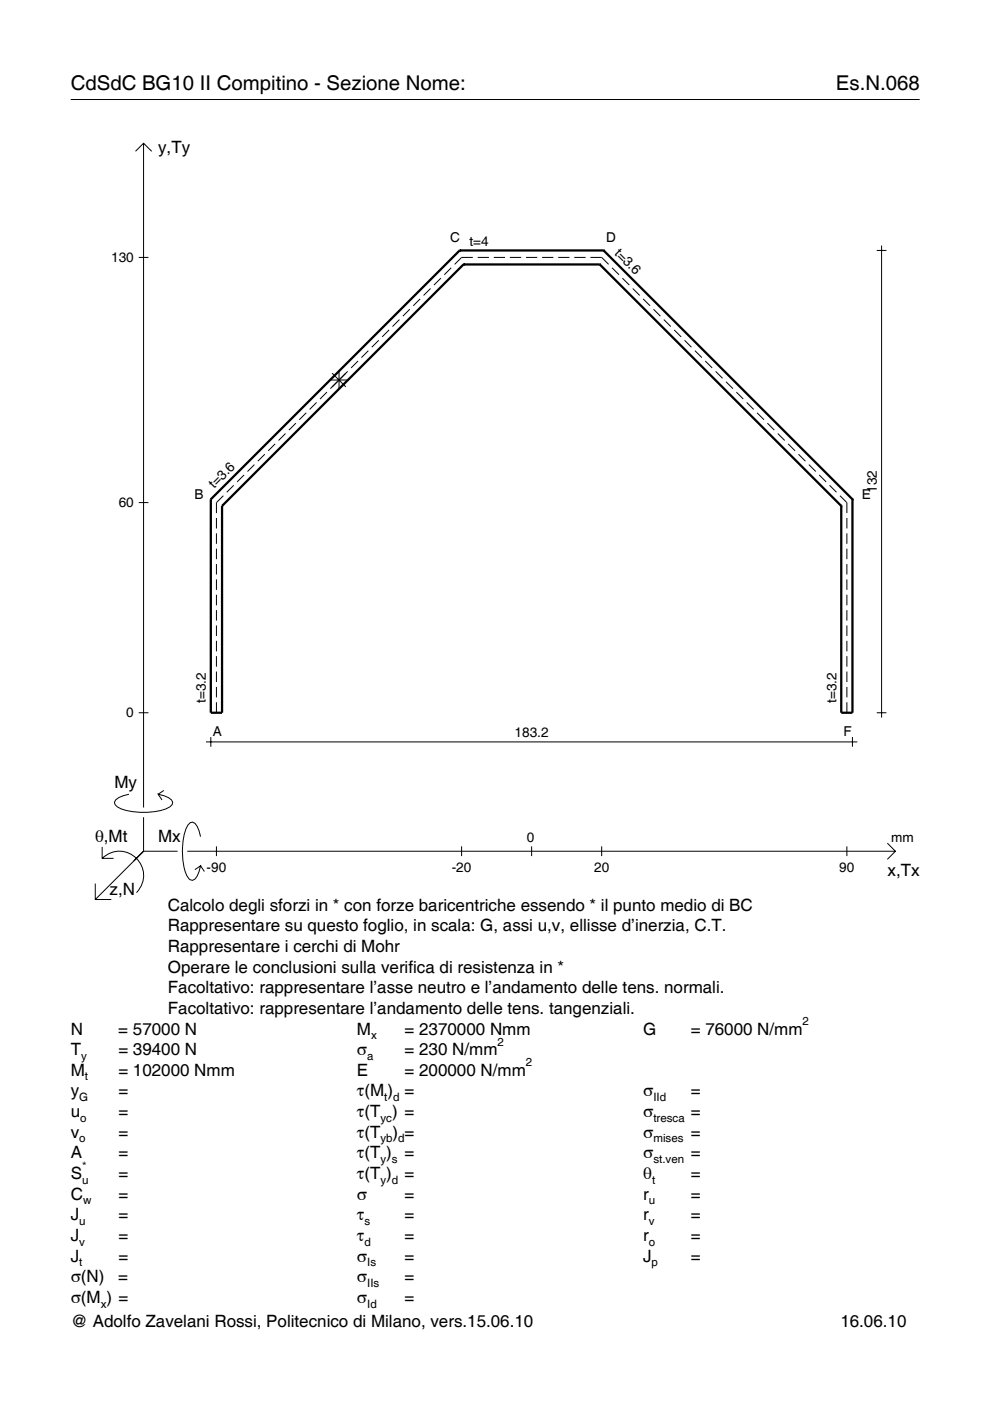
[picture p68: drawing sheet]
<svg xmlns="http://www.w3.org/2000/svg" width="210mm" height="297mm" viewBox="0 0 210 297" stroke-linecap="round" stroke-linejoin="round" font-family="sans-serif">
<defs><g id="words">
<g font-size="4.3">
<text x="15" y="19">CdSdC BG10 II Compitino - Sezione Nome:</text>
<text x="177.2" y="19">Es.N.068</text>
</g>
<g font-size="3.6">
<text x="33.5" y="32.4">y,Ty</text>
<text x="24.3" y="167.1">My</text>
<text x="20.1" y="178.4">θ,Mt</text>
<text x="33.5" y="178.4">Mx</text>
<text x="188.2" y="185.6">x,Tx</text>
<text x="23.2" y="189.7">z,N</text>
<text x="35.6" y="193.1">Calcolo degli sforzi in * con forze baricentriche essendo * il punto medio di BC</text>
<text x="35.6" y="197.5">Rappresentare su questo foglio, in scala: G, assi u,v, ellisse d’inerzia, C.T.</text>
<text x="35.6" y="201.8">Rappresentare i cerchi di Mohr</text>
<text x="35.6" y="206.2">Operare le conclusioni sulla verifica di resistenza in *</text>
<text x="35.6" y="210.6">Facoltativo: rappresentare l’asse neutro e l’andamento delle tens. normali.</text>
<text x="35.6" y="215">Facoltativo: rappresentare l’andamento delle tens. tangenziali.</text>
<text x="15" y="219.3">N</text>
<text x="25.1" y="219.3">= 57000 N</text>
<text x="75.7" y="219.3">M</text>
<text x="85.8" y="219.3">= 2370000 Nmm</text>
<text x="136.4" y="219.3">G</text>
<text x="146.5" y="219.3">= 76000 N/mm</text>
<text x="15" y="223.7">T</text>
<text x="25.1" y="223.7">= 39400 N</text>
<text x="75.7" y="223.7">σ</text>
<text x="85.8" y="223.7">= 230 N/mm</text>
<text x="15" y="228.1">M</text>
<text x="15" y="232.5">y</text>
<text x="25.1" y="228.1">= 102000 Nmm</text>
<text x="25.1" y="232.5">=</text>
<text x="75.7" y="228.1">E</text>
<text x="75.7" y="232.5">τ(M ) =</text>
<text x="85.8" y="228.1">= 200000 N/mm</text>
<text x="136.4" y="232.5">σ</text>
<text x="146.5" y="232.5">=</text>
<text x="15" y="236.8">u</text>
<text x="25.1" y="236.8">=</text>
<text x="75.7" y="236.8">τ(T ) =</text>
<text x="136.4" y="236.8">σ</text>
<text x="146.5" y="236.8">=</text>
<text x="15" y="241.2">v</text>
<text x="15" y="245.6">A</text>
<text x="25.1" y="241.2">=</text>
<text x="25.1" y="245.6">=</text>
<text x="75.7" y="245.6">τ(T )</text>
<text x="75.7" y="241.2">τ(T</text>
<text x="83.3" y="241.2">) =</text>
<text x="85.8" y="245.6">=</text>
<text x="136.4" y="241.2">σ</text>
<text x="136.4" y="245.6">σ</text>
<text x="146.5" y="241.2">=</text>
<text x="146.5" y="245.6">=</text>
<text x="15" y="250">S</text>
<text x="25.1" y="250">=</text>
<text x="75.7" y="250">τ(T )</text>
<text x="85.8" y="250">=</text>
<text x="136.4" y="250">θ</text>
<text x="146.5" y="250">=</text>
<text x="15" y="254.3">C</text>
<text x="25.1" y="254.3">=</text>
<text x="75.7" y="254.3">σ</text>
<text x="85.8" y="254.3">=</text>
<text x="136.4" y="254.3">r</text>
<text x="146.5" y="254.3">=</text>
<text x="15" y="258.7">J</text>
<text x="15" y="263.1">J</text>
<text x="25.1" y="258.7">=</text>
<text x="25.1" y="263.1">=</text>
<text x="75.7" y="258.7">τ</text>
<text x="75.7" y="263.1">τ</text>
<text x="85.8" y="258.7">=</text>
<text x="85.8" y="263.1">=</text>
<text x="136.4" y="258.7">r</text>
<text x="136.4" y="263.1">r</text>
<text x="146.5" y="258.7">=</text>
<text x="146.5" y="263.1">=</text>
<text x="15" y="267.5">J</text>
<text x="25.1" y="267.5">=</text>
<text x="75.7" y="267.5">σ</text>
<text x="85.8" y="267.5">=</text>
<text x="136.4" y="267.5">J</text>
<text x="146.5" y="267.5">=</text>
<text x="15" y="271.8">σ(N)</text>
<text x="25.1" y="271.8">=</text>
<text x="75.7" y="271.8">σ</text>
<text x="85.8" y="271.8">=</text>
<text x="15" y="276.2">σ(M ) =</text>
<text x="15" y="281.4">@ Adolfo Zavelani Rossi, Politecnico di Milano, vers.15.06.10</text>
<text x="75.7" y="276.2">σ</text>
<text x="85.8" y="276.2">=</text>
<text x="178.2" y="281.4">16.06.10</text>
</g>
<g font-size="2.9">
<text x="95.4" y="51.4">C t=4</text>
<text x="128.5" y="51.4">D</text>
<text x="130.2" y="53.8" transform="rotate(45 130.2 53.8)">t=3.6</text>
<text x="23.6" y="55.6">130</text>
<text x="25.2" y="107.6">60</text>
<text x="41.2" y="105.8">B</text>
<text x="45.4" y="103.7" transform="rotate(-45 45.4 103.7)">t=3.6</text>
<text x="182.7" y="105.8">E</text>
<text x="185.9" y="104.5" transform="rotate(-90 185.9 104.5)">132</text>
<text x="43.7" y="149.1" transform="rotate(-90 43.7 149.1)">t=3.2</text>
<text x="177.3" y="149.1" transform="rotate(-90 177.3 149.1)">t=3.2</text>
<text x="26.8" y="152.1">0</text>
<text x="45.1" y="156">A</text>
<text x="109.1" y="156.3">183.2</text>
<text x="178.8" y="156">F</text>
<text x="111.7" y="178.4">0</text>
<text x="189" y="178.4">mm</text>
<text x="43.8" y="184.9">-90</text>
<text x="95.8" y="184.9">-20</text>
<text x="126" y="184.9">20</text>
<text x="178" y="184.9">90</text>
</g>
<g font-size="2.4">
<text x="78.7" y="220.3">x</text>
<text x="105.5" y="221.7">2</text>
<text x="170.2" y="217.3">2</text>
<text x="17.2" y="224.7">y</text>
<text x="77.9" y="224.7">a</text>
<text x="111.5" y="226.1">2</text>
<text x="16.8" y="233.5">G</text>
<text x="18" y="229.1">t</text>
<text x="81.5" y="233.5">t d</text>
<text x="138.5" y="233.5">IId</text>
<text x="17" y="237.8">o</text>
<text x="80.7" y="237.8">yc</text>
<text x="138.5" y="237.8">tresca</text>
<text x="16.8" y="242.2">o</text>
<text x="80.7" y="242.2">yb d</text>
<text x="138.5" y="242.2">mises</text>
<text x="17.4" y="251">u</text>
<text x="17.4" y="248">*</text>
<text x="80.7" y="246.6">y s</text>
<text x="80.7" y="251">y d</text>
<text x="138.2" y="251">t</text>
<text x="138.5" y="246.6">st.ven</text>
<text x="17.6" y="255.3">w</text>
<text x="137.6" y="255.3">u</text>
<text x="16.8" y="259.7">u</text>
<text x="77.3" y="259.7">s</text>
<text x="137.6" y="259.7">v</text>
<text x="16.8" y="264.1">v</text>
<text x="16.8" y="268.5">t</text>
<text x="77.3" y="264.1">d</text>
<text x="77.9" y="268.5">Is</text>
<text x="137.6" y="264.1">o</text>
<text x="138.2" y="268.5">p</text>
<text x="77.9" y="272.8">IIs</text>
<text x="21.4" y="277.2">x</text>
<text x="77.9" y="277.2">Id</text>
</g>
</g></defs>
<g fill="none" stroke="#000" stroke-width=".21">
<path d="M15 21.1h180M28.7 32.1l1.7-1.7 1.8 1.7M30.4 30.4v140.8M29.4 54.6h2.1M93.5 59l-1.5 1.4M95.7 56.8l-1.5 1.4M100.2 54.6h-2.3l-1.5 1.4M101.3 54.6h2.4M104.7 54.6h2.4M108.1 54.6h2.4M111.5 54.6h2.4M114.9 54.6h2.4"/>
<path d="M118.4 54.6h2.3M121.8 54.6h2.4M125.2 54.6h2.4l1.4 1.4M129.8 56.8l1.4 1.4M132 59l1.4 1.4M185.9 53.1h2M186.9 52.1v100M70.4 79.1l2.9 2.9M71.9 78.5v4.1M73.7 78.7l-3.7 3.7M75.9 76.5l-1.5 1.5M78.1 74.3l-1.5 1.5"/>
<path d="M80.3 72.1l-1.5 1.5M82.5 69.9l-1.5 1.5M84.7 67.8l-1.5 1.4M86.9 65.6l-1.5 1.4M89.1 63.4l-1.5 1.4M91.3 61.2l-1.5 1.4M134.2 61.2l1.4 1.4M136.4 63.4l1.4 1.4M138.6 65.6l1.4 1.4M140.7 67.8l1.5 1.4M142.9 69.9l1.5 1.5M145.1 72.1l1.5 1.5"/>
<path d="M147.3 74.3l1.5 1.5M149.5 76.5l1.5 1.5M151.7 78.7l1.5 1.5M53.9 98.5l-1.4 1.5M56.1 96.3l-1.4 1.5M58.3 94.1l-1.4 1.5M60.5 91.9l-1.4 1.5M62.7 89.7l-1.4 1.5M64.9 87.5l-1.4 1.5M67.1 85.3l-1.5 1.5M69.3 83.1l-1.5 1.5M69.8 80.6h4.1"/>
<path d="M153.9 80.9l1.5 1.5M156.1 83.1l1.5 1.5M158.3 85.3l1.5 1.5M160.5 87.5l1.5 1.5M162.7 89.7l1.5 1.5M164.9 91.9l1.5 1.5M167.1 94.1l1.5 1.5M169.3 96.3l1.5 1.5M171.5 98.5l1.5 1.5M29.4 106.6h2.1M45.9 109.8v2.2M45.9 113.1v2.2"/>
<path d="M45.9 116.3v2.3M45.9 119.6v2.2M47.4 105.1l-1.5 1.5v2.2M49.5 102.9l-1.4 1.5M51.7 100.7l-1.4 1.5M173.7 100.7l1.5 1.5M175.9 102.9l1.5 1.5M178.1 105.1l1.5 1.5v2.2M179.6 109.8v2.2M179.6 113.1v2.2M179.6 116.3v2.3M179.6 119.6v2.2"/>
<path d="M45.9 122.8v2.3M45.9 126.1v2.2M45.9 129.4v2.2M45.9 132.6v2.2M45.9 135.9v2.2M45.9 139.1v2.2M179.6 122.8v2.3M179.6 126.1v2.2M179.6 129.4v2.2M179.6 132.6v2.2M179.6 135.9v2.2M179.6 139.1v2.2"/>
<path d="M29.4 151.1h2.1M43.7 157.3h138.1M44.7 156.3v2M45.9 142.4v2.2M45.9 145.6v2.3M45.9 148.9v2.2M179.6 142.4v2.2M179.6 145.6v2.3M179.6 148.9v2.2M180.7 156.3v2M185.9 151.1h2M21.7 179.6v2.4h2.4"/>
<path d="M27.3 168.4a3.6 3.6 0 0 0-3 1.7l.1 .5a5.6 5.6 0 0 0 3.8 1.5 13.4 13.4 0 0 0 7.8-1l.5-.5 .1-.5a3.6 3.6 0 0 0-3.1-1.7l.8 1.2M30.4 173.3v7.2M34.7 167.6l-1.2 .8M42.5 177.4a3.6 3.6 0 0 0-1.7-3.1l-.5 .1a5.7 5.7 0 0 0-1.5 3.8 13.9 13.9 0 0 0 1.1 7.9l.4 .4 .5 .1a3.6 3.6 0 0 0 1.7-3l-1.2 .8M45.9 179.4v2.1M97.9 179.4v2.1M112.7 179.4v2.1M127.6 179.4v2.1M179.6 179.4v2.1M188.1 178.8l1.7 1.7-1.7 1.7M20.2 187.3v3.4h3.4M21.7 182a5.1 5.1 0 0 1 7.2 0 5.1 5.1 0 0 1 0 7.3"/>
<path d="M30.4 180.5l-10.2 10.2M30.4 180.5h7.2M39.7 180.5h150.1M42.5 183.6l.8 1.2"/>
</g>
<g fill="none" stroke="#000" stroke-width=".48">
<path d="M97.5 53.1h.1M97.5 53.1l-52.8 52.8M97.5 53.1h30.5M98.3 56.1h.1M98.3 56.1l-51.2 51.2M98.3 56.1h28.9M127.2 56.1h.1M127.2 56.1l51.2 51.2M128 53.1h.1M128 53.1l52.7 52.8M44.7 105.9h.1M44.7 105.9v45.2h2.4v-43.8"/>
<path d="M47.1 107.3h.1M178.4 107.3h.1M180.7 105.9h.1M180.7 105.9v45.2h-2.3v-43.8"/>
</g>
<use href="#words"/>
</svg>
